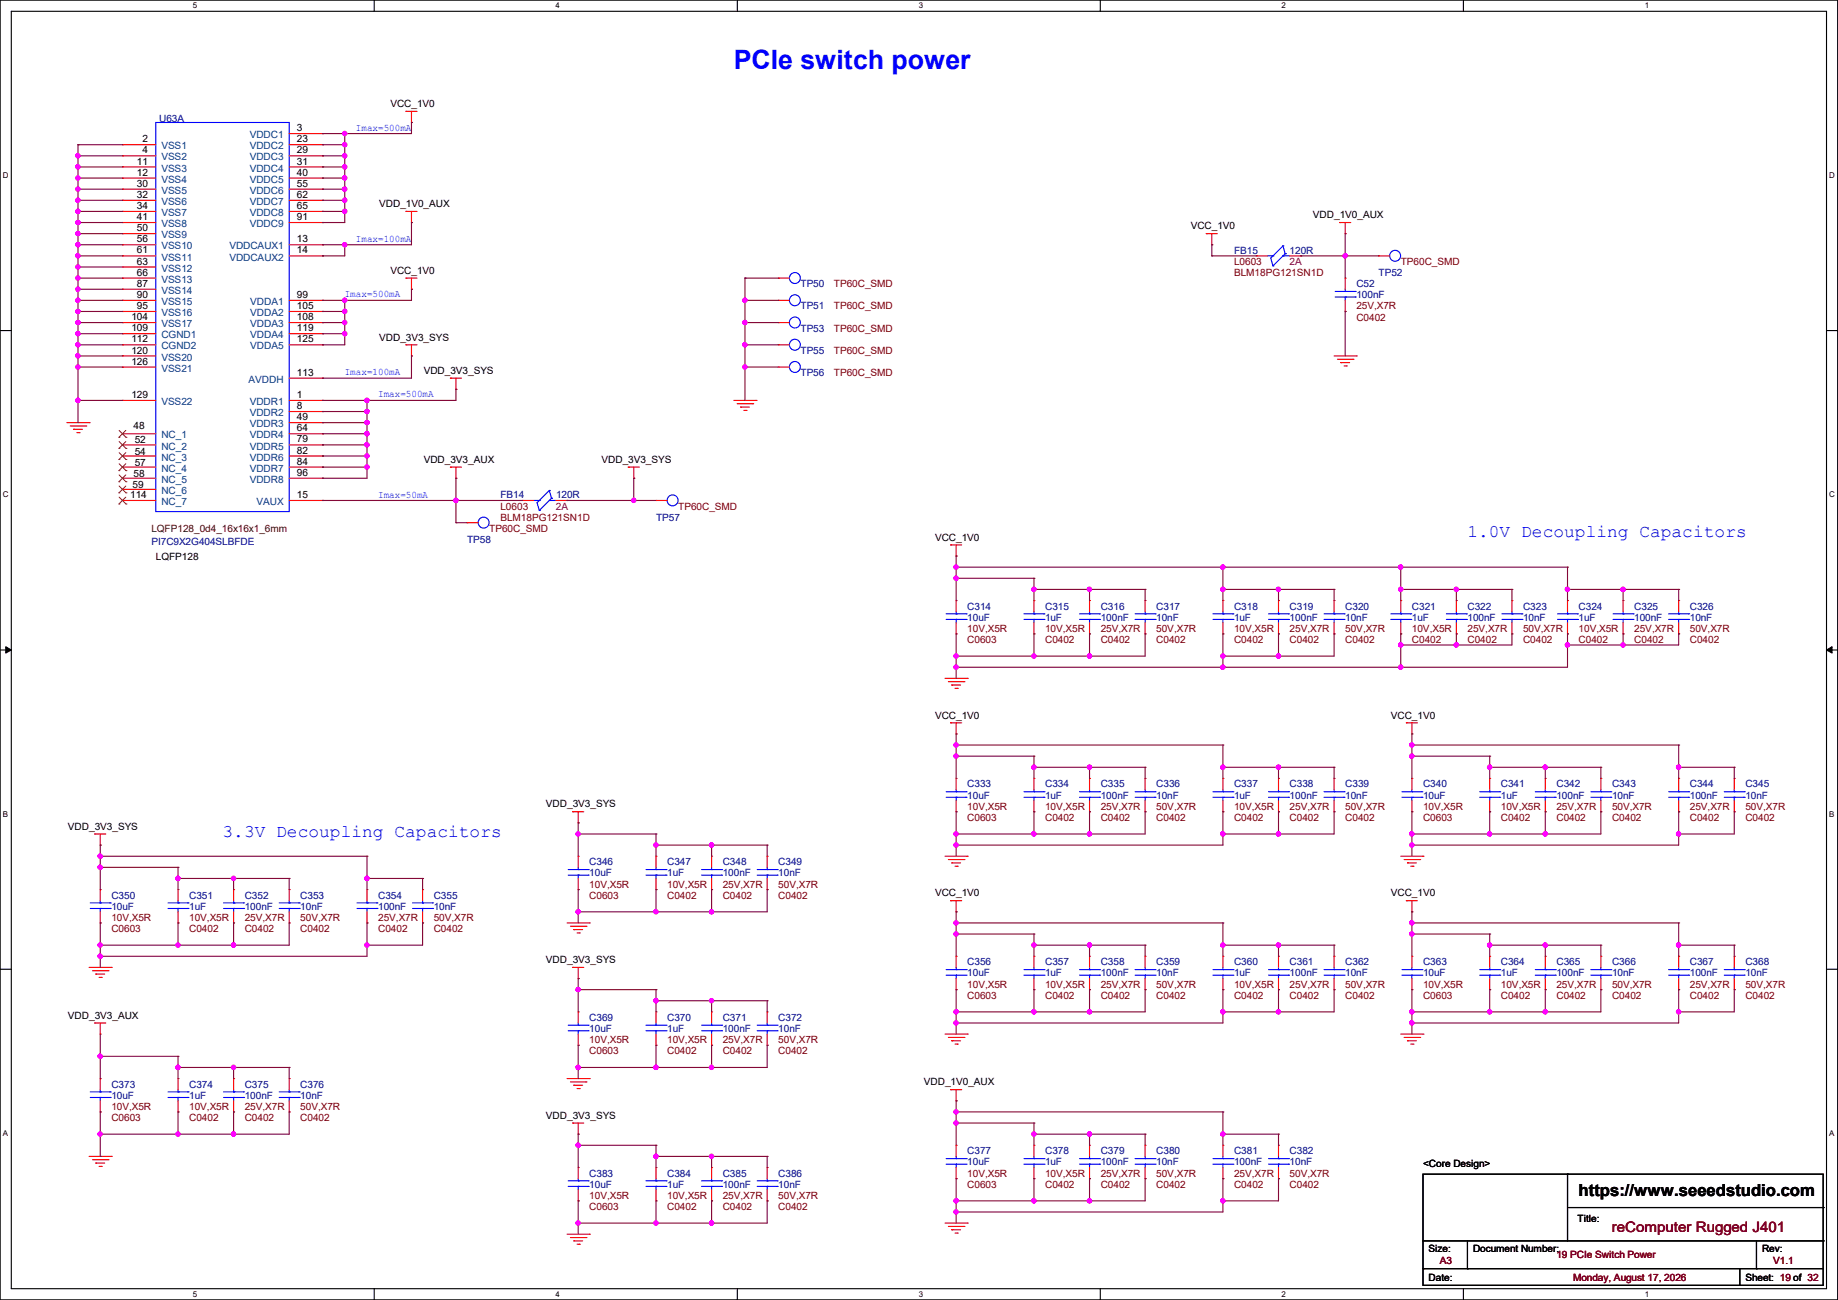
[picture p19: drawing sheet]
<svg xmlns="http://www.w3.org/2000/svg" width="420mm" height="297mm" viewBox="0 0 420 297" stroke-linecap="round" stroke-linejoin="round" font-family="sans-serif">
<defs><g id="words">
<text font-size="6.1" fill="#00f" x="167.7" y="15.9">PCIe switch power</text>
<g font-size="4.1" fill="#00f">
<text x="335.3" y="122.7">1.0V Decoupling Capacitors</text>
<text x="50.8" y="191.3">3.3V Decoupling Capacitors</text>
</g>
<text font-size="3.8" x="360.7" y="273.3">https://www.seeedstudio.com</text>
<text font-size="3.3" fill="#800000" x="368.3" y="281.4">reComputer Rugged J401</text>
<g font-size="2.3" fill="#000080">
<text x="36.4" y="27.8">U63A</text>
<text x="282" y="58">FB15</text>
<text x="294.7" y="58">120R</text>
<text x="182.9" y="65.6">TP50</text>
<text x="309.9" y="65.6">C52</text>
<text x="315" y="63.1">TP52</text>
<text x="182.9" y="70.7">TP51</text>
<text x="309.9" y="68.2">100nF</text>
<text x="182.9" y="75.8">TP53</text>
<text x="182.9" y="80.9">TP55</text>
<text x="182.9" y="85.9">TP56</text>
<text x="114.3" y="113.9">FB14</text>
<text x="127" y="113.9">120R</text>
<text x="149.9" y="119">TP57</text>
<text x="34.6" y="124.5">PI7C9X2G404SLBFDE</text>
<text x="106.7" y="124">TP58</text>
<text x="221" y="139.3">C314</text>
<text x="221" y="141.8">10uF</text>
<text x="238.8" y="139.3">C315</text>
<text x="238.8" y="141.8">1uF</text>
<text x="251.5" y="139.3">C316</text>
<text x="251.5" y="141.8">100nF</text>
<text x="264.2" y="139.3">C317</text>
<text x="264.2" y="141.8">10nF</text>
<text x="282" y="139.3">C318</text>
<text x="282" y="141.8">1uF</text>
<text x="294.7" y="139.3">C319</text>
<text x="294.7" y="141.8">100nF</text>
<text x="307.4" y="139.3">C320</text>
<text x="307.4" y="141.8">10nF</text>
<text x="322.6" y="139.3">C321</text>
<text x="322.6" y="141.8">1uF</text>
<text x="335.3" y="139.3">C322</text>
<text x="335.3" y="141.8">100nF</text>
<text x="348" y="139.3">C323</text>
<text x="348" y="141.8">10nF</text>
<text x="360.7" y="139.3">C324</text>
<text x="360.7" y="141.8">1uF</text>
<text x="373.4" y="139.3">C325</text>
<text x="373.4" y="141.8">100nF</text>
<text x="386.1" y="139.3">C326</text>
<text x="386.1" y="141.8">10nF</text>
<text x="221" y="179.9">C333</text>
<text x="238.8" y="179.9">C334</text>
<text x="251.5" y="179.9">C335</text>
<text x="264.2" y="179.9">C336</text>
<text x="282" y="179.9">C337</text>
<text x="294.7" y="179.9">C338</text>
<text x="307.4" y="179.9">C339</text>
<text x="325.2" y="179.9">C340</text>
<text x="342.9" y="179.9">C341</text>
<text x="355.6" y="179.9">C342</text>
<text x="368.3" y="179.9">C343</text>
<text x="386.1" y="179.9">C344</text>
<text x="398.8" y="179.9">C345</text>
<text x="221" y="182.5">10uF</text>
<text x="238.8" y="182.5">1uF</text>
<text x="251.5" y="182.5">100nF</text>
<text x="264.2" y="182.5">10nF</text>
<text x="282" y="182.5">1uF</text>
<text x="294.7" y="182.5">100nF</text>
<text x="307.4" y="182.5">10nF</text>
<text x="325.2" y="182.5">10uF</text>
<text x="342.9" y="182.5">1uF</text>
<text x="355.6" y="182.5">100nF</text>
<text x="368.3" y="182.5">10nF</text>
<text x="386.1" y="182.5">100nF</text>
<text x="398.8" y="182.5">10nF</text>
<text x="134.7" y="197.7">C346</text>
<text x="152.4" y="197.7">C347</text>
<text x="165.1" y="197.7">C348</text>
<text x="177.8" y="197.7">C349</text>
<text x="134.7" y="200.2">10uF</text>
<text x="152.4" y="200.2">1uF</text>
<text x="165.1" y="200.2">100nF</text>
<text x="177.8" y="200.2">10nF</text>
<text x="25.4" y="205.3">C350</text>
<text x="25.4" y="207.9">10uF</text>
<text x="43.2" y="205.3">C351</text>
<text x="43.2" y="207.9">1uF</text>
<text x="55.9" y="205.3">C352</text>
<text x="55.9" y="207.9">100nF</text>
<text x="68.6" y="205.3">C353</text>
<text x="68.6" y="207.9">10nF</text>
<text x="86.4" y="205.3">C354</text>
<text x="86.4" y="207.9">100nF</text>
<text x="99.1" y="205.3">C355</text>
<text x="99.1" y="207.9">10nF</text>
<text x="221" y="220.6">C356</text>
<text x="238.8" y="220.6">C357</text>
<text x="251.5" y="220.6">C358</text>
<text x="264.2" y="220.6">C359</text>
<text x="282" y="220.6">C360</text>
<text x="294.7" y="220.6">C361</text>
<text x="307.4" y="220.6">C362</text>
<text x="325.2" y="220.6">C363</text>
<text x="342.9" y="220.6">C364</text>
<text x="355.6" y="220.6">C365</text>
<text x="368.3" y="220.6">C366</text>
<text x="386.1" y="220.6">C367</text>
<text x="398.8" y="220.6">C368</text>
<text x="221" y="223.1">10uF</text>
<text x="238.8" y="223.1">1uF</text>
<text x="251.5" y="223.1">100nF</text>
<text x="264.2" y="223.1">10nF</text>
<text x="282" y="223.1">1uF</text>
<text x="294.7" y="223.1">100nF</text>
<text x="307.4" y="223.1">10nF</text>
<text x="325.2" y="223.1">10uF</text>
<text x="342.9" y="223.1">1uF</text>
<text x="355.6" y="223.1">100nF</text>
<text x="368.3" y="223.1">10nF</text>
<text x="386.1" y="223.1">100nF</text>
<text x="398.8" y="223.1">10nF</text>
<text x="134.7" y="233.3">C369</text>
<text x="152.4" y="233.3">C370</text>
<text x="165.1" y="233.3">C371</text>
<text x="177.8" y="233.3">C372</text>
<text x="134.7" y="235.8">10uF</text>
<text x="152.4" y="235.8">1uF</text>
<text x="165.1" y="235.8">100nF</text>
<text x="177.8" y="235.8">10nF</text>
<text x="25.4" y="248.5">C373</text>
<text x="25.4" y="251">10uF</text>
<text x="43.2" y="248.5">C374</text>
<text x="43.2" y="251">1uF</text>
<text x="55.9" y="248.5">C375</text>
<text x="55.9" y="251">100nF</text>
<text x="68.6" y="248.5">C376</text>
<text x="68.6" y="251">10nF</text>
<text x="221" y="263.7">C377</text>
<text x="238.8" y="263.7">C378</text>
<text x="251.5" y="263.7">C379</text>
<text x="264.2" y="263.7">C380</text>
<text x="282" y="263.7">C381</text>
<text x="294.7" y="263.7">C382</text>
<text x="134.7" y="268.8">C383</text>
<text x="152.4" y="268.8">C384</text>
<text x="165.1" y="268.8">C385</text>
<text x="177.8" y="268.8">C386</text>
<text x="221" y="266.3">10uF</text>
<text x="238.8" y="266.3">1uF</text>
<text x="251.5" y="266.3">100nF</text>
<text x="264.2" y="266.3">10nF</text>
<text x="282" y="266.3">100nF</text>
<text x="294.7" y="266.3">10nF</text>
<text x="134.7" y="271.4">10uF</text>
<text x="152.4" y="271.4">1uF</text>
<text x="165.1" y="271.4">100nF</text>
<text x="177.8" y="271.4">10nF</text>
</g>
<g font-size="2.3">
<text x="67.9" y="30">3</text>
<text x="89.2" y="24.5">VCC_1V0</text>
<text x="32.6" y="32.5">2</text>
<text x="32.6" y="35.1">4</text>
<text x="67.9" y="32.5">23</text>
<text x="67.9" y="35.1">29</text>
<text x="31.3" y="37.6">11</text>
<text x="31.3" y="40.1">12</text>
<text x="67.9" y="37.6">31</text>
<text x="67.9" y="40.1">40</text>
<text x="31.3" y="42.7">30</text>
<text x="31.3" y="45.2">32</text>
<text x="31.3" y="47.8">34</text>
<text x="67.9" y="42.7">55</text>
<text x="67.9" y="45.2">62</text>
<text x="67.9" y="47.8">65</text>
<text x="86.7" y="47.3">VDD_1V0_AUX</text>
<text x="31.3" y="50.3">41</text>
<text x="31.3" y="52.8">50</text>
<text x="67.9" y="50.3">91</text>
<text x="272.1" y="52.4">VCC_1V0</text>
<text x="300" y="49.9">VDD_1V0_AUX</text>
<text x="31.3" y="55.4">56</text>
<text x="31.3" y="57.9">61</text>
<text x="67.9" y="55.4">13</text>
<text x="67.9" y="57.9">14</text>
<text x="31.3" y="60.5">63</text>
<text x="31.3" y="63">66</text>
<text x="31.3" y="65.5">87</text>
<text x="89.2" y="62.6">VCC_1V0</text>
<text x="31.3" y="68.1">90</text>
<text x="31.3" y="70.6">95</text>
<text x="67.9" y="70.6">105</text>
<text x="67.9" y="68.1">99</text>
<text x="30" y="73.2">104</text>
<text x="30" y="75.7">109</text>
<text x="67.9" y="73.2">108</text>
<text x="67.9" y="75.7">119</text>
<text x="86.7" y="77.8">VDD_3V3_SYS</text>
<text x="30" y="78.2">112</text>
<text x="30" y="80.8">120</text>
<text x="30" y="83.3">126</text>
<text x="67.9" y="78.2">125</text>
<text x="67.9" y="85.9">113</text>
<text x="96.8" y="85.4">VDD_3V3_SYS</text>
<text x="30" y="91">129</text>
<text x="67.9" y="90.9">1</text>
<text x="67.9" y="93.5">8</text>
<text x="30.5" y="98.1">48</text>
<text x="30.8" y="101.2">52</text>
<text x="67.9" y="96">49</text>
<text x="67.9" y="98.6">64</text>
<text x="67.9" y="101.1">79</text>
<text x="30.8" y="104">54</text>
<text x="30.8" y="106.5">57</text>
<text x="67.9" y="103.6">82</text>
<text x="67.9" y="106.2">84</text>
<text x="96.8" y="105.7">VDD_3V3_AUX</text>
<text x="137.5" y="105.7">VDD_3V3_SYS</text>
<text x="29.8" y="113.9">114</text>
<text x="30.3" y="111.6">59</text>
<text x="30.5" y="109">58</text>
<text x="67.9" y="108.7">96</text>
<text x="67.9" y="113.8">15</text>
<text x="213.7" y="123.5">VCC_1V0</text>
<text x="35.6" y="127.8">LQFP128</text>
<text x="213.7" y="164.2">VCC_1V0</text>
<text x="317.8" y="164.2">VCC_1V0</text>
<text x="124.8" y="184.5">VDD_3V3_SYS</text>
<text x="15.5" y="189.6">VDD_3V3_SYS</text>
<text x="213.7" y="204.8">VCC_1V0</text>
<text x="317.8" y="204.8">VCC_1V0</text>
<text x="124.8" y="220">VDD_3V3_SYS</text>
<text x="15.5" y="232.7">VDD_3V3_AUX</text>
<text x="211.1" y="248">VDD_1V0_AUX</text>
<text x="124.8" y="255.6">VDD_3V3_SYS</text>
<text x="325.2" y="266.5">&lt;Core Design&gt;</text>
<text x="360.5" y="279.2">Title:</text>
<text x="326.4" y="286.1">Size:</text>
<text x="336.6" y="286.1">Document Number:</text>
<text x="402.6" y="286.1">Rev:</text>
<text x="326.4" y="292.7">Date:</text>
<text x="398.8" y="292.7">Sheet: 19 of 32</text>
</g>
<g font-size="2.3" fill="#00f">
<text x="81.3" y="29.8">Imax=500mA</text>
<text x="81.3" y="55.2">Imax=100mA</text>
<text x="78.8" y="67.9">Imax=500mA</text>
<text x="78.8" y="85.7">Imax=100mA</text>
<text x="86.4" y="90.8">Imax=500mA</text>
<text x="86.4" y="113.7">Imax=50mA</text>
</g>
<g font-size="2.3" fill="#004080">
<text x="36.9" y="34.1">VSS1</text>
<text x="57.1" y="31.6">VDDC1</text>
<text x="57.1" y="34.1">VDDC2</text>
<text x="36.9" y="36.7">VSS2</text>
<text x="36.9" y="39.2">VSS3</text>
<text x="36.9" y="41.7">VSS4</text>
<text x="57.1" y="36.7">VDDC3</text>
<text x="57.1" y="39.2">VDDC4</text>
<text x="57.1" y="41.7">VDDC5</text>
<text x="36.9" y="44.3">VSS5</text>
<text x="36.9" y="46.8">VSS6</text>
<text x="57.1" y="44.3">VDDC6</text>
<text x="57.1" y="46.8">VDDC7</text>
<text x="36.9" y="49.4">VSS7</text>
<text x="36.9" y="51.9">VSS8</text>
<text x="57.1" y="49.4">VDDC8</text>
<text x="57.1" y="51.9">VDDC9</text>
<text x="36.9" y="54.4">VSS9</text>
<text x="36.9" y="57">VSS10</text>
<text x="36.9" y="59.5">VSS11</text>
<text x="52.4" y="57">VDDCAUX1</text>
<text x="52.4" y="59.5">VDDCAUX2</text>
<text x="36.9" y="62.1">VSS12</text>
<text x="36.9" y="64.6">VSS13</text>
<text x="36.9" y="67.1">VSS14</text>
<text x="36.9" y="69.7">VSS15</text>
<text x="57.2" y="69.7">VDDA1</text>
<text x="36.9" y="72.2">VSS16</text>
<text x="36.9" y="74.8">VSS17</text>
<text x="36.9" y="77.3">CGND1</text>
<text x="57.2" y="72.2">VDDA2</text>
<text x="57.2" y="74.8">VDDA3</text>
<text x="57.2" y="77.3">VDDA4</text>
<text x="36.9" y="79.8">CGND2</text>
<text x="36.9" y="82.4">VSS20</text>
<text x="57.2" y="79.8">VDDA5</text>
<text x="36.9" y="84.9">VSS21</text>
<text x="56.8" y="87.5">AVDDH</text>
<text x="36.9" y="92.5">VSS22</text>
<text x="57.1" y="92.5">VDDR1</text>
<text x="57.1" y="95.1">VDDR2</text>
<text x="36.9" y="100.2">NC_1</text>
<text x="57.1" y="97.6">VDDR3</text>
<text x="57.1" y="100.2">VDDR4</text>
<text x="36.9" y="102.7">NC_2</text>
<text x="36.9" y="105.2">NC_3</text>
<text x="36.9" y="107.8">NC_4</text>
<text x="57.1" y="102.7">VDDR5</text>
<text x="57.1" y="105.2">VDDR6</text>
<text x="57.1" y="107.8">VDDR7</text>
<text x="36.9" y="110.3">NC_5</text>
<text x="36.9" y="112.9">NC_6</text>
<text x="57.1" y="110.3">VDDR8</text>
<text x="36.9" y="115.4">NC_7</text>
<text x="58.6" y="115.4">VAUX</text>
</g>
<g font-size="2.3" fill="#800000">
<text x="190.5" y="65.6">TP60C_SMD</text>
<text x="282" y="60.5">L0603</text>
<text x="282" y="63.1">BLM18PG121SN1D</text>
<text x="320.1" y="60.5">TP60C_SMD</text>
<text x="190.5" y="70.7">TP60C_SMD</text>
<text x="309.9" y="70.7">25V,X7R</text>
<text x="190.5" y="75.8">TP60C_SMD</text>
<text x="309.9" y="73.2">C0402</text>
<text x="190.5" y="80.9">TP60C_SMD</text>
<text x="190.5" y="85.9">TP60C_SMD</text>
<text x="114.3" y="116.4">L0603</text>
<text x="114.3" y="119">BLM18PG121SN1D</text>
<text x="155" y="116.4">TP60C_SMD</text>
<text x="111.8" y="121.5">TP60C_SMD</text>
<text x="221" y="146.9">C0603</text>
<text x="221" y="144.4">10V,X5R</text>
<text x="238.8" y="146.9">C0402</text>
<text x="238.8" y="144.4">10V,X5R</text>
<text x="251.5" y="146.9">C0402</text>
<text x="251.5" y="144.4">25V,X7R</text>
<text x="264.2" y="146.9">C0402</text>
<text x="264.2" y="144.4">50V,X7R</text>
<text x="282" y="146.9">C0402</text>
<text x="282" y="144.4">10V,X5R</text>
<text x="294.7" y="146.9">C0402</text>
<text x="294.7" y="144.4">25V,X7R</text>
<text x="307.4" y="146.9">C0402</text>
<text x="307.4" y="144.4">50V,X7R</text>
<text x="322.6" y="146.9">C0402</text>
<text x="322.6" y="144.4">10V,X5R</text>
<text x="335.3" y="146.9">C0402</text>
<text x="335.3" y="144.4">25V,X7R</text>
<text x="348" y="146.9">C0402</text>
<text x="348" y="144.4">50V,X7R</text>
<text x="360.7" y="146.9">C0402</text>
<text x="360.7" y="144.4">10V,X5R</text>
<text x="373.4" y="146.9">C0402</text>
<text x="373.4" y="144.4">25V,X7R</text>
<text x="386.1" y="146.9">C0402</text>
<text x="386.1" y="144.4">50V,X7R</text>
<text x="221" y="185">10V,X5R</text>
<text x="238.8" y="185">10V,X5R</text>
<text x="251.5" y="185">25V,X7R</text>
<text x="264.2" y="185">50V,X7R</text>
<text x="282" y="185">10V,X5R</text>
<text x="294.7" y="185">25V,X7R</text>
<text x="307.4" y="185">50V,X7R</text>
<text x="325.2" y="185">10V,X5R</text>
<text x="342.9" y="185">10V,X5R</text>
<text x="355.6" y="185">25V,X7R</text>
<text x="368.3" y="185">50V,X7R</text>
<text x="386.1" y="185">25V,X7R</text>
<text x="398.8" y="185">50V,X7R</text>
<text x="221" y="187.5">C0603</text>
<text x="238.8" y="187.5">C0402</text>
<text x="251.5" y="187.5">C0402</text>
<text x="264.2" y="187.5">C0402</text>
<text x="282" y="187.5">C0402</text>
<text x="294.7" y="187.5">C0402</text>
<text x="307.4" y="187.5">C0402</text>
<text x="325.2" y="187.5">C0603</text>
<text x="342.9" y="187.5">C0402</text>
<text x="355.6" y="187.5">C0402</text>
<text x="368.3" y="187.5">C0402</text>
<text x="386.1" y="187.5">C0402</text>
<text x="398.8" y="187.5">C0402</text>
<text x="134.7" y="202.8">10V,X5R</text>
<text x="152.4" y="202.8">10V,X5R</text>
<text x="165.1" y="202.8">25V,X7R</text>
<text x="177.8" y="202.8">50V,X7R</text>
<text x="134.7" y="205.3">C0603</text>
<text x="152.4" y="205.3">C0402</text>
<text x="165.1" y="205.3">C0402</text>
<text x="177.8" y="205.3">C0402</text>
<text x="25.4" y="212.9">C0603</text>
<text x="25.4" y="210.4">10V,X5R</text>
<text x="43.2" y="212.9">C0402</text>
<text x="43.2" y="210.4">10V,X5R</text>
<text x="55.9" y="212.9">C0402</text>
<text x="55.9" y="210.4">25V,X7R</text>
<text x="68.6" y="212.9">C0402</text>
<text x="68.6" y="210.4">50V,X7R</text>
<text x="86.4" y="212.9">C0402</text>
<text x="86.4" y="210.4">25V,X7R</text>
<text x="99.1" y="212.9">C0402</text>
<text x="99.1" y="210.4">50V,X7R</text>
<text x="221" y="225.6">10V,X5R</text>
<text x="238.8" y="225.6">10V,X5R</text>
<text x="251.5" y="225.6">25V,X7R</text>
<text x="264.2" y="225.6">50V,X7R</text>
<text x="282" y="225.6">10V,X5R</text>
<text x="294.7" y="225.6">25V,X7R</text>
<text x="307.4" y="225.6">50V,X7R</text>
<text x="325.2" y="225.6">10V,X5R</text>
<text x="342.9" y="225.6">10V,X5R</text>
<text x="355.6" y="225.6">25V,X7R</text>
<text x="368.3" y="225.6">50V,X7R</text>
<text x="386.1" y="225.6">25V,X7R</text>
<text x="398.8" y="225.6">50V,X7R</text>
<text x="221" y="228.2">C0603</text>
<text x="238.8" y="228.2">C0402</text>
<text x="251.5" y="228.2">C0402</text>
<text x="264.2" y="228.2">C0402</text>
<text x="282" y="228.2">C0402</text>
<text x="294.7" y="228.2">C0402</text>
<text x="307.4" y="228.2">C0402</text>
<text x="325.2" y="228.2">C0603</text>
<text x="342.9" y="228.2">C0402</text>
<text x="355.6" y="228.2">C0402</text>
<text x="368.3" y="228.2">C0402</text>
<text x="386.1" y="228.2">C0402</text>
<text x="398.8" y="228.2">C0402</text>
<text x="134.7" y="238.3">10V,X5R</text>
<text x="152.4" y="238.3">10V,X5R</text>
<text x="165.1" y="238.3">25V,X7R</text>
<text x="177.8" y="238.3">50V,X7R</text>
<text x="134.7" y="240.9">C0603</text>
<text x="152.4" y="240.9">C0402</text>
<text x="165.1" y="240.9">C0402</text>
<text x="177.8" y="240.9">C0402</text>
<text x="25.4" y="256.1">C0603</text>
<text x="25.4" y="253.6">10V,X5R</text>
<text x="43.2" y="256.1">C0402</text>
<text x="43.2" y="253.6">10V,X5R</text>
<text x="55.9" y="256.1">C0402</text>
<text x="55.9" y="253.6">25V,X7R</text>
<text x="68.6" y="256.1">C0402</text>
<text x="68.6" y="253.6">50V,X7R</text>
<text x="221" y="268.8">10V,X5R</text>
<text x="238.8" y="268.8">10V,X5R</text>
<text x="251.5" y="268.8">25V,X7R</text>
<text x="264.2" y="268.8">50V,X7R</text>
<text x="282" y="268.8">25V,X7R</text>
<text x="294.7" y="268.8">50V,X7R</text>
<text x="134.7" y="273.9">10V,X5R</text>
<text x="152.4" y="273.9">10V,X5R</text>
<text x="165.1" y="273.9">25V,X7R</text>
<text x="177.8" y="273.9">50V,X7R</text>
<text x="221" y="271.4">C0603</text>
<text x="238.8" y="271.4">C0402</text>
<text x="251.5" y="271.4">C0402</text>
<text x="264.2" y="271.4">C0402</text>
<text x="282" y="271.4">C0402</text>
<text x="294.7" y="271.4">C0402</text>
<text x="134.7" y="276.4">C0603</text>
<text x="152.4" y="276.4">C0402</text>
<text x="165.1" y="276.4">C0402</text>
<text x="177.8" y="276.4">C0402</text>
<text x="355.6" y="287.4">19 PCIe Switch Power</text>
<text x="329" y="288.9">A3</text>
<text x="359.5" y="292.7">Monday, August 17, 2026</text>
<text x="405.2" y="288.9">V1.1</text>
</g>
<g font-size="2.3" fill="#800040">
<text x="294.7" y="60.5">2A</text>
<text x="127" y="116.4">2A</text>
</g>
<text font-size="2.3" fill="#400000" x="34.6" y="121.5">LQFP128_0d4_16x16x1_6mm</text>
<g font-size="1.8">
<text x="44" y="1.9">5</text>
<text x="127" y="1.9">4</text>
<text x="209.9" y="1.9">3</text>
<text x="292.9" y="1.9">2</text>
<text x="375.8" y="1.9">1</text>
<text x=".7" y="40.6">D</text>
<text x="418" y="40.6">D</text>
<text x=".7" y="113.6">C</text>
<text x="418" y="113.6">C</text>
<text x=".7" y="186.6">B</text>
<text x="418" y="186.6">B</text>
<text x=".7" y="259.5">A</text>
<text x="418" y="259.5">A</text>
<text x="44" y="296.3">5</text>
<text x="127" y="296.3">4</text>
<text x="209.9" y="296.3">3</text>
<text x="292.9" y="296.3">2</text>
<text x="375.8" y="296.3">1</text>
</g>
</g></defs>
<path d="M0 0h419.9v297h-419.9zM2.6 2.6h414.8v291.8h-414.8z" fill="none" stroke="#000" stroke-width=".25"/>
<g fill="#fff">
<path d="M44 .3h1v2h-1z"/>
<path d="M44 294.7h1v2h-1z"/>
</g>
<path d="M85.5 0v2.6M85.5 294.4v2.6" fill="none" stroke="#000" stroke-width=".25"/>
<g fill="#fff">
<path d="M127 .3h.9v2h-.9z"/>
<path d="M127 294.7h.9v2h-.9z"/>
</g>
<path d="M168.5 0v2.6M168.5 294.4v2.6" fill="none" stroke="#000" stroke-width=".25"/>
<g fill="#fff">
<path d="M209.9 .3h1v2h-1z"/>
<path d="M209.9 294.7h1v2h-1z"/>
</g>
<path d="M251.4 0v2.6M251.4 294.4v2.6" fill="none" stroke="#000" stroke-width=".25"/>
<g fill="#fff">
<path d="M292.9 .3h.9v2h-.9z"/>
<path d="M292.9 294.7h.9v2h-.9z"/>
</g>
<path d="M334.4 0v2.6M334.4 294.4v2.6" fill="none" stroke="#000" stroke-width=".25"/>
<g fill="#fff">
<path d="M375.8 .3h1v2h-1z"/>
<path d="M375.8 294.7h1v2h-1z"/>
<path d="M.7 39h1.2v2h-1.2z"/>
<path d="M418 39h1.3v2h-1.3z"/>
<path d="M.7 112h1.2v2h-1.2z"/>
<path d="M418 112h1.3v2h-1.3z"/>
</g>
<path d="M0 75.5h2.6M417.4 75.5h2.5" fill="none" stroke="#000" stroke-width=".25"/>
<g fill="#fff">
<path d="M.7 185h1.2v1.9h-1.2z"/>
<path d="M418 185h1.2v1.9h-1.2z"/>
</g>
<path d="M0 148.5h2.6M417.4 148.5h2.5" fill="none" stroke="#000" stroke-width=".25"/>
<path d="M1.3 147.7l1.3 .8-1.3 .7zM417.4 148.5l1.2-.8v1.5z" fill="#000" stroke="#000" stroke-width=".23"/>
<g fill="#fff">
<path d="M.7 257.9h1.2v2h-1.2z"/>
<path d="M418 257.9h1.2v2h-1.2z"/>
</g>
<g fill="none" stroke="#000" stroke-width=".25">
<path d="M0 221.4h2.6M417.4 221.4h2.5M325.2 268.3h91.4v25.4h-91.4zM358.2 268.3h.1M358.2 268.3v15.2M358.2 275.9h58.4M416.6 275.9h.1M325.2 289.9h.1M325.2 289.9h91.4M325.2 283.5h91.4M335.3 289.9h.1M335.3 283.5v6.4"/>
<path d="M397.6 293.7h.1M397.6 289.9v3.8M401.4 289.9h.1M401.4 283.5v6.4M416.6 283.5h.1"/>
</g>
<g fill="none" stroke="#f00" stroke-width=".25">
<path d="M28 33.1h.1M28 35.6h.1M28 38.1h.1M28 33.1h7.6M28 35.6h7.6M28 38.1h7.6M66.1 33.1h7.6M66.1 35.6h7.6M66.1 38.1h7.6M66.1 30.5h7.6M73.7 30.5h.1M73.7 33.1h.1"/>
<path d="M73.7 35.6h.1M73.7 38.1h.1M92.8 25.4h.1M92.8 25.4h2.5M94 28h.1M94 25.4v2.6M28 40.7h.1M28 43.2h.1M28 45.8h.1M28 48.3h.1M28 50.8h.1M28 53.4h.1"/>
<path d="M28 55.9h.1M28 58.5h.1M28 48.3h7.6M28 50.8h7.6M28 53.4h7.6M28 58.5h7.6M28 40.7h7.6M28 43.2h7.6M28 45.8h7.6M28 55.9h7.6M66.1 48.3h7.6M66.1 50.8h7.6"/>
<path d="M66.1 58.5h7.6M66.1 40.7h7.6M66.1 43.2h7.6M66.1 45.8h7.6M66.1 55.9h7.6M73.7 40.7h.1M73.7 43.2h.1M73.7 45.8h.1M73.7 48.3h.1M73.7 50.8h.1M73.7 55.9h.1M73.7 58.5h.1"/>
<path d="M92.8 48.3h.1M92.8 48.3h2.5M94 50.8h.1M94 48.3v2.5M275.6 53.4h.1M275.6 53.4h2.6M276.9 55.9h.1M276.9 53.4v2.5M287.1 58.5h.1M287.1 58.5h2.5M294.7 58.5h2.5M297.2 58.5h.1"/>
<path d="M306.1 50.8h.1M306.1 50.8h2.6M307.4 53.4h.1M307.4 50.8v2.6M315 58.5h.1M315 58.5h2.5M28 61h.1M28 63.5h.1M28 66.1h.1M28 68.6h.1M28 71.2h.1M28 73.7h.1"/>
<path d="M28 76.2h.1M28 78.8h.1M28 63.5h7.6M28 78.8h7.6M28 73.7h7.6M28 68.6h7.6M28 61h7.6M28 66.1h7.6M28 71.2h7.6M28 76.2h7.6M66.1 78.8h7.6M66.1 73.7h7.6"/>
<path d="M66.1 68.6h7.6M66.1 71.2h7.6M66.1 76.2h7.6M73.7 71.2h.1M73.7 68.6h.1M73.7 73.7h.1M73.7 76.2h.1M73.7 78.8h.1M92.8 63.5h.1M92.8 78.8h.1M92.8 63.5h2.5M92.8 78.8h2.5"/>
<path d="M94 66.1h.1M94 63.5v2.6M94 78.8v2.5M177.8 73.7h.1M177.8 68.6h.1M177.8 78.8h.1M177.8 63.5h.1M177.8 63.5h2.6M177.8 78.8h2.6M177.8 73.7h2.6M177.8 68.6h2.6M307.4 63.5h.1"/>
<path d="M307.4 71.2h.1M307.4 63.5v2.6M307.4 68.6v2.6M15.3 96.6h5.1M16 97.3h3.6M16.8 98.1h.1M16.8 98.1h2M17.6 98.8h.5M18.1 98.8h.1M19.6 97.3h.1M20.4 96.6h.1M28 81.3h.1"/>
<path d="M28 83.9h.1M28 91.5h.1M28 99.1h.1M28 91.5h7.6M28 81.3h7.6M28 83.9h7.6M28 99.1h7.6M66.1 86.4h7.6M66.1 96.6h7.6M66.1 91.5h7.6M66.1 94h7.6M66.1 99.1h7.6"/>
<path d="M73.7 86.4h.1M73.7 91.5h.1M73.7 94h.1M73.7 96.6h.1M73.7 99.1h.1M94 81.3h.1M102.9 86.4h.1M102.9 86.4h2.6M104.2 88.9h.1M104.2 86.4v2.5M167.7 91.5h5.1M168.4 92.2h3.6"/>
<path d="M169.2 93h.1M169.2 93h2M170 93.8h.5M170.5 93.8h.1M172 92.2h.1M172.8 91.5h.1M177.8 83.9h.1M177.8 83.9h2.6M304.8 81.3h5.1M305.6 82.1h3.6M306.4 82.8h.1M306.4 82.8h2"/>
<path d="M307.1 83.6h.5M307.6 83.6h.1M309.2 82.1h.1M309.9 81.3h.1M28 101.6h.1M28 104.2h.1M28 106.7h.1M28 109.3h.1M28 111.8h.1M28 114.3h.1M28 106.7h7.6M28 101.6h7.6"/>
<path d="M28 104.2h7.6M28 109.3h7.6M28 114.3h7.6M28 111.8h7.6M66.1 106.7h7.6M66.1 101.6h7.6M66.1 104.2h7.6M66.1 109.3h7.6M66.1 114.3h7.6M73.7 101.6h.1M73.7 104.2h.1M73.7 106.7h.1"/>
<path d="M73.7 109.3h.1M73.7 114.3h.1M102.9 106.7h.1M102.9 106.7h2.6M104.2 109.3h.1M104.2 106.7v2.6M106.7 119.4h.1M106.7 119.4h2.6M119.4 114.3h.1M119.4 114.3h2.6M127 114.3h2.6M129.6 114.3h.1"/>
<path d="M143.6 106.7h.1M143.6 106.7h2.5M144.8 109.3h.1M144.8 106.7v2.6M149.9 114.3h.1M149.9 114.3h2.5M217.2 124.5h.1M217.2 124.5h2.6M218.5 127h.1M218.5 137.2h.1M218.5 124.5v2.5M218.5 137.2v2.5"/>
<path d="M236.3 137.2h.1M236.3 137.2v2.5M249 137.2h.1M249 137.2v2.5M261.7 137.2h.1M261.7 137.2v2.5M279.4 137.2h.1M279.4 137.2v2.5M292.1 137.2h.1M292.1 137.2v2.5M304.8 137.2h.1M304.8 137.2v2.5"/>
<path d="M320.1 137.2h.1M320.1 137.2v2.5M332.8 137.2h.1M332.8 137.2v2.5M345.5 137.2h.1M345.5 137.2v2.5M358.2 137.2h.1M358.2 137.2v2.5M370.9 137.2h.1M370.9 137.2v2.5M383.6 137.2h.1M383.6 137.2v2.5"/>
<path d="M215.9 155h5.1M216.7 155.7h3.6M217.5 156.5h.1M217.5 156.5h2M218.2 157.3h.5M218.5 144.8h.1M218.5 142.3v2.5M218.7 157.3h.1M220.3 155.7h.1M221 155h.1M236.3 144.8h.1M236.3 142.3v2.5"/>
<path d="M249 144.8h.1M249 142.3v2.5M261.7 144.8h.1M261.7 142.3v2.5M279.4 144.8h.1M279.4 142.3v2.5M292.1 144.8h.1M292.1 142.3v2.5M304.8 144.8h.1M304.8 142.3v2.5M320.1 144.8h.1M320.1 142.3v2.5"/>
<path d="M332.8 144.8h.1M332.8 142.3v2.5M345.5 144.8h.1M345.5 142.3v2.5M358.2 144.8h.1M358.2 142.3v2.5M370.9 144.8h.1M370.9 142.3v2.5M383.6 144.8h.1M383.6 142.3v2.5M217.2 165.1h.1M217.2 165.1h2.6"/>
<path d="M218.5 167.7h.1M218.5 177.8h.1M218.5 165.1v2.6M218.5 177.8v2.6M236.3 177.8h.1M236.3 177.8v2.6M249 177.8h.1M249 177.8v2.6M261.7 177.8h.1M261.7 177.8v2.6M279.4 177.8h.1M279.4 177.8v2.6"/>
<path d="M292.1 177.8h.1M292.1 177.8v2.6M304.8 177.8h.1M304.8 177.8v2.6M321.4 165.1h.1M321.4 165.1h2.5M322.6 167.7h.1M322.6 177.8h.1M322.6 165.1v2.6M322.6 177.8v2.6M340.4 177.8h.1M340.4 177.8v2.6"/>
<path d="M353.1 177.8h.1M353.1 177.8v2.6M365.8 177.8h.1M365.8 177.8v2.6M383.6 177.8h.1M383.6 177.8v2.6M396.3 177.8h.1M396.3 177.8v2.6M21.6 190.5h.1M21.6 190.5h2.6M22.9 193.1h.1M22.9 190.5v2.6"/>
<path d="M130.9 185.5h.1M130.9 185.5h2.5M132.1 188h.1M132.1 195.6h.1M132.1 185.5v2.5M132.1 195.6v2.6M149.9 195.6h.1M149.9 195.6v2.6M162.6 195.6h.1M162.6 195.6v2.6M175.3 195.6h.1M175.3 195.6v2.6"/>
<path d="M215.9 195.6h5.1M216.7 196.4h3.6M217.5 197.1h.1M217.5 197.1h2M218.2 197.9h.5M218.5 185.5h.1M218.5 182.9v2.6M218.7 197.9h.1M220.3 196.4h.1M221 195.6h.1M236.3 185.5h.1M236.3 182.9v2.6"/>
<path d="M249 185.5h.1M249 182.9v2.6M261.7 185.5h.1M261.7 182.9v2.6M279.4 185.5h.1M279.4 182.9v2.6M292.1 185.5h.1M292.1 182.9v2.6M304.8 185.5h.1M304.8 182.9v2.6M320.1 195.6h5.1M320.8 196.4h3.6"/>
<path d="M321.6 197.1h.1M321.6 197.1h2M322.4 197.9h.5M322.6 185.5h.1M322.6 182.9v2.6M322.9 197.9h.1M324.4 196.4h.1M325.2 195.6h.1M340.4 185.5h.1M340.4 182.9v2.6M353.1 185.5h.1M353.1 182.9v2.6"/>
<path d="M365.8 185.5h.1M365.8 182.9v2.6M383.6 185.5h.1M383.6 182.9v2.6M396.3 185.5h.1M396.3 182.9v2.6M22.9 203.2h.1M22.9 210.9h.1M22.9 203.2v2.6M22.9 208.3v2.6M40.7 203.2h.1M40.7 210.9h.1"/>
<path d="M40.7 203.2v2.6M40.7 208.3v2.6M53.4 203.2h.1M53.4 210.9h.1M53.4 203.2v2.6M53.4 208.3v2.6M66.1 203.2h.1M66.1 210.9h.1M66.1 203.2v2.6M66.1 208.3v2.6M83.9 203.2h.1M83.9 210.9h.1"/>
<path d="M83.9 203.2v2.6M83.9 208.3v2.6M96.6 203.2h.1M96.6 210.9h.1M96.6 203.2v2.6M96.6 208.3v2.6M129.6 210.9h5.1M130.3 211.6h3.6M131.1 212.4h.1M131.1 212.4h2M131.9 213.1h.5M132.1 203.2h.1"/>
<path d="M132.1 200.7v2.5M132.4 213.1h.1M133.9 211.6h.1M134.7 210.9h.1M149.9 203.2h.1M149.9 200.7v2.5M162.6 203.2h.1M162.6 200.7v2.5M175.3 203.2h.1M175.3 200.7v2.5M217.2 205.8h.1M217.2 205.8h2.6"/>
<path d="M218.5 208.3h.1M218.5 218.5h.1M218.5 205.8v2.5M218.5 218.5v2.5M236.3 218.5h.1M236.3 218.5v2.5M249 218.5h.1M249 218.5v2.5M261.7 218.5h.1M261.7 218.5v2.5M279.4 218.5h.1M279.4 218.5v2.5"/>
<path d="M292.1 218.5h.1M292.1 218.5v2.5M304.8 218.5h.1M304.8 218.5v2.5M321.4 205.8h.1M321.4 205.8h2.5M322.6 208.3h.1M322.6 218.5h.1M322.6 205.8v2.5M322.6 218.5v2.5M340.4 218.5h.1M340.4 218.5v2.5"/>
<path d="M353.1 218.5h.1M353.1 218.5v2.5M365.8 218.5h.1M365.8 218.5v2.5M383.6 218.5h.1M383.6 218.5v2.5M396.3 218.5h.1M396.3 218.5v2.5M20.4 221h5M21.1 221.8h3.6M21.6 233.7h.1M21.6 233.7h2.6"/>
<path d="M21.9 222.5h.1M21.9 222.5h2M22.6 223.3h.6M22.9 236.3h.1M22.9 233.7v2.6M23.2 223.3h.1M24.7 221.8h.1M25.4 221h.1M130.9 221h.1M130.9 221h2.5M132.1 223.6h.1M132.1 231.2h.1"/>
<path d="M132.1 238.8h.1M132.1 221v2.6M132.1 231.2v2.5M132.1 236.3v2.5M149.9 231.2h.1M149.9 238.8h.1M149.9 231.2v2.5M149.9 236.3v2.5M162.6 231.2h.1M162.6 238.8h.1M162.6 231.2v2.5M162.6 236.3v2.5"/>
<path d="M175.3 231.2h.1M175.3 238.8h.1M175.3 231.2v2.5M175.3 236.3v2.5M215.9 236.3h5.1M216.7 237h3.6M217.5 237.8h.1M217.5 237.8h2M218.2 238.5h.5M218.5 226.1h.1M218.5 223.6v2.5M218.7 238.5h.1"/>
<path d="M220.3 237h.1M221 236.3h.1M236.3 226.1h.1M236.3 223.6v2.5M249 226.1h.1M249 223.6v2.5M261.7 226.1h.1M261.7 223.6v2.5M279.4 226.1h.1M279.4 223.6v2.5M292.1 226.1h.1M292.1 223.6v2.5"/>
<path d="M304.8 226.1h.1M304.8 223.6v2.5M320.1 236.3h5.1M320.8 237h3.6M321.6 237.8h.1M321.6 237.8h2M322.4 238.5h.5M322.6 226.1h.1M322.6 223.6v2.5M322.9 238.5h.1M324.4 237h.1M325.2 236.3h.1"/>
<path d="M340.4 226.1h.1M340.4 223.6v2.5M353.1 226.1h.1M353.1 223.6v2.5M365.8 226.1h.1M365.8 223.6v2.5M383.6 226.1h.1M383.6 223.6v2.5M396.3 226.1h.1M396.3 223.6v2.5M22.9 246.4h.1M22.9 254h.1"/>
<path d="M22.9 246.4v2.6M22.9 251.5v2.5M40.7 246.4h.1M40.7 254h.1M40.7 246.4v2.6M40.7 251.5v2.5M53.4 246.4h.1M53.4 254h.1M53.4 246.4v2.6M53.4 251.5v2.5M66.1 246.4h.1M66.1 254h.1"/>
<path d="M66.1 246.4v2.6M66.1 251.5v2.5M129.6 246.4h5.1M130.3 247.2h3.6M130.9 256.6h.1M130.9 256.6h2.5M131.1 247.9h.1M131.1 247.9h2M131.9 248.7h.5M132.1 259.1h.1M132.1 256.6v2.5M132.4 248.7h.1"/>
<path d="M133.9 247.2h.1M134.7 246.4h.1M217.2 249h.1M217.2 249h2.6M218.5 251.5h.1M218.5 249v2.5M20.4 264.2h5M21.1 265h3.6M21.9 265.7h.1M21.9 265.7h2M22.6 266.5h.6M23.2 266.5h.1"/>
<path d="M24.7 265h.1M25.4 264.2h.1M132.1 266.7h.1M132.1 274.4h.1M132.1 266.7v2.6M132.1 271.8v2.6M149.9 266.7h.1M149.9 274.4h.1M149.9 266.7v2.6M149.9 271.8v2.6M162.6 266.7h.1M162.6 274.4h.1"/>
<path d="M162.6 266.7v2.6M162.6 271.8v2.6M175.3 266.7h.1M175.3 274.4h.1M175.3 266.7v2.6M175.3 271.8v2.6M215.9 279.4h5.1M218.5 261.7h.1M218.5 269.3h.1M218.5 261.7v2.5M218.5 266.7v2.6M221 279.4h.1"/>
<path d="M236.3 261.7h.1M236.3 269.3h.1M236.3 261.7v2.5M236.3 266.7v2.6M249 261.7h.1M249 269.3h.1M249 261.7v2.5M249 266.7v2.6M261.7 261.7h.1M261.7 269.3h.1M261.7 261.7v2.5M261.7 266.7v2.6"/>
<path d="M279.4 261.7h.1M279.4 269.3h.1M279.4 261.7v2.5M279.4 266.7v2.6M292.1 261.7h.1M292.1 269.3h.1M292.1 261.7v2.5M292.1 266.7v2.6M129.6 282h5.1M130.3 282.7h3.6M131.1 283.5h.1M131.1 283.5h2"/>
<path d="M131.9 284.3h.5M132.4 284.3h.1M133.9 282.7h.1M134.7 282h.1M216.7 280.2h3.6M217.5 281h.1M217.5 281h2M218.2 281.7h.5M218.7 281.7h.1M220.3 280.2h.1"/>
</g>
<g fill="none" stroke="#00f" stroke-width=".25">
<path d="M35.6 28h30.5v88.9h-30.5zM289.6 58.5h1.3M290.9 58.5h.1M293.2 56.2h.1M293.2 58.5h.1M293.2 56.2l-2.8 2.8 .5 1.7M293.2 58.5h1.5M293.2 56.2l.5 1.8M293.7 58h.1M293.7 58l-2.8 2.7M290.9 60.7h.1M305.1 66.6h4.6"/>
<path d="M305.1 67.9h4.6M307.4 67.9h.1M307.4 66.6h.1M307.4 66.1v.5M307.4 67.9v.7M309.7 66.6h.1M309.7 67.9h.1M122 114.3h1.2M123.2 116.6h.1M123.2 114.3h.1M125.5 112.1h.1M125.5 114.3h.1"/>
<path d="M125.5 112.1l-2.8 2.8 .5 1.7M125.5 114.3h1.5M125.5 112.1l.5 1.7M126 113.8h.1M126 113.8l-2.8 2.8M218.5 139.7v.6M236.3 139.7v.6M249 139.7v.6M261.7 139.7v.6M279.4 139.7v.6M292.1 139.7v.6M304.8 139.7v.6"/>
<path d="M320.1 139.7v.6M332.8 139.7v.6M345.5 139.7v.6M358.2 139.7v.6M370.9 139.7v.6M383.6 139.7v.6M216.2 140.3h4.6M216.2 141.5h4.6M218.5 141.5h.1M218.5 140.3h.1M218.5 141.5v.8M220.8 140.3h.1"/>
<path d="M220.8 141.5h.1M234 140.3h4.5M234 141.5h4.5M236.3 141.5h.1M236.3 140.3h.1M236.3 141.5v.8M238.5 140.3h.1M238.5 141.5h.1M246.7 140.3h4.5M246.7 141.5h4.5M249 141.5h.1M249 140.3h.1"/>
<path d="M249 141.5v.8M251.2 140.3h.1M251.2 141.5h.1M259.4 140.3h4.5M259.4 141.5h4.5M261.7 141.5h.1M261.7 140.3h.1M261.7 141.5v.8M263.9 140.3h.1M263.9 141.5h.1M277.2 140.3h4.5M277.2 141.5h4.5"/>
<path d="M279.4 141.5h.1M279.4 140.3h.1M279.4 141.5v.8M281.7 140.3h.1M281.7 141.5h.1M289.9 140.3h4.5M289.9 141.5h4.5M292.1 141.5h.1M292.1 140.3h.1M292.1 141.5v.8M294.4 140.3h.1M294.4 141.5h.1"/>
<path d="M302.6 140.3h4.5M302.6 141.5h4.5M304.8 141.5h.1M304.8 140.3h.1M304.8 141.5v.8M307.1 140.3h.1M307.1 141.5h.1M317.8 140.3h4.6M317.8 141.5h4.6M320.1 141.5h.1M320.1 140.3h.1M320.1 141.5v.8"/>
<path d="M322.4 140.3h.1M322.4 141.5h.1M330.5 140.3h4.6M330.5 141.5h4.6M332.8 141.5h.1M332.8 140.3h.1M332.8 141.5v.8M335.1 140.3h.1M335.1 141.5h.1M343.2 140.3h4.6M343.2 141.5h4.6M345.5 141.5h.1"/>
<path d="M345.5 140.3h.1M345.5 141.5v.8M347.8 140.3h.1M347.8 141.5h.1M355.9 140.3h4.6M355.9 141.5h4.6M358.2 141.5h.1M358.2 140.3h.1M358.2 141.5v.8M360.5 140.3h.1M360.5 141.5h.1M368.6 140.3h4.6"/>
<path d="M368.6 141.5h4.6M370.9 141.5h.1M370.9 140.3h.1M370.9 141.5v.8M373.2 140.3h.1M373.2 141.5h.1M381.3 140.3h4.6M381.3 141.5h4.6M383.6 141.5h.1M383.6 140.3h.1M383.6 141.5v.8M385.9 140.3h.1"/>
<path d="M385.9 141.5h.1M129.8 198.7h4.6M129.8 199.9h4.6M132.1 199.9h.1M132.1 198.7h.1M132.1 198.2v.5M132.1 199.9v.8M134.4 198.7h.1M134.4 199.9h.1M147.6 198.7h4.6M147.6 199.9h4.6M149.9 199.9h.1"/>
<path d="M149.9 198.7h.1M149.9 198.2v.5M149.9 199.9v.8M152.2 198.7h.1M152.2 199.9h.1M160.3 198.7h4.6M160.3 199.9h4.6M162.6 199.9h.1M162.6 198.7h.1M162.6 198.2v.5M162.6 199.9v.8M164.9 198.7h.1"/>
<path d="M164.9 199.9h.1M173 198.7h4.6M173 199.9h4.6M175.3 199.9h.1M175.3 198.7h.1M175.3 198.2v.5M175.3 199.9v.8M177.6 198.7h.1M177.6 199.9h.1M216.2 180.9h4.6M216.2 182.2h4.6M218.5 182.2h.1"/>
<path d="M218.5 180.9h.1M218.5 180.4v.5M218.5 182.2v.7M220.8 180.9h.1M220.8 182.2h.1M234 180.9h4.5M234 182.2h4.5M236.3 182.2h.1M236.3 180.9h.1M236.3 180.4v.5M236.3 182.2v.7M238.5 180.9h.1"/>
<path d="M238.5 182.2h.1M246.7 180.9h4.5M246.7 182.2h4.5M249 182.2h.1M249 180.9h.1M249 180.4v.5M249 182.2v.7M251.2 180.9h.1M251.2 182.2h.1M259.4 180.9h4.5M259.4 182.2h4.5M261.7 182.2h.1"/>
<path d="M261.7 180.9h.1M261.7 180.4v.5M261.7 182.2v.7M263.9 180.9h.1M263.9 182.2h.1M277.2 180.9h4.5M277.2 182.2h4.5M279.4 182.2h.1M279.4 180.9h.1M279.4 180.4v.5M279.4 182.2v.7M281.7 180.9h.1"/>
<path d="M281.7 182.2h.1M289.9 180.9h4.5M289.9 182.2h4.5M292.1 182.2h.1M292.1 180.9h.1M292.1 180.4v.5M292.1 182.2v.7M294.4 180.9h.1M294.4 182.2h.1M302.6 180.9h4.5M302.6 182.2h4.5M304.8 182.2h.1"/>
<path d="M304.8 180.9h.1M304.8 180.4v.5M304.8 182.2v.7M307.1 180.9h.1M307.1 182.2h.1M320.3 180.9h4.6M320.3 182.2h4.6M322.6 182.2h.1M322.6 180.9h.1M322.6 180.4v.5M322.6 182.2v.7M324.9 180.9h.1"/>
<path d="M324.9 182.2h.1M338.1 180.9h4.6M338.1 182.2h4.6M340.4 182.2h.1M340.4 180.9h.1M340.4 180.4v.5M340.4 182.2v.7M342.7 180.9h.1M342.7 182.2h.1M350.8 180.9h4.6M350.8 182.2h4.6M353.1 182.2h.1"/>
<path d="M353.1 180.9h.1M353.1 180.4v.5M353.1 182.2v.7M355.4 180.9h.1M355.4 182.2h.1M363.5 180.9h4.6M363.5 182.2h4.6M365.8 182.2h.1M365.8 180.9h.1M365.8 180.4v.5M365.8 182.2v.7M368.1 180.9h.1"/>
<path d="M368.1 182.2h.1M381.3 180.9h4.6M381.3 182.2h4.6M383.6 182.2h.1M383.6 180.9h.1M383.6 180.4v.5M383.6 182.2v.7M385.9 180.9h.1M385.9 182.2h.1M394 180.9h4.6M394 182.2h4.6M396.3 182.2h.1"/>
<path d="M396.3 180.9h.1M396.3 180.4v.5M396.3 182.2v.7M398.6 180.9h.1M398.6 182.2h.1M20.6 206.3h4.6M20.6 207.6h4.6M22.9 207.6h.1M22.9 206.3h.1M22.9 205.8v.5M22.9 207.6v.7M25.2 206.3h.1"/>
<path d="M25.2 207.6h.1M38.4 206.3h4.6M38.4 207.6h4.6M40.7 207.6h.1M40.7 206.3h.1M40.7 205.8v.5M40.7 207.6v.7M43 206.3h.1M43 207.6h.1M51.1 206.3h4.6M51.1 207.6h4.6M53.4 207.6h.1"/>
<path d="M53.4 206.3h.1M53.4 205.8v.5M53.4 207.6v.7M55.7 206.3h.1M55.7 207.6h.1M63.8 206.3h4.6M63.8 207.6h4.6M66.1 207.6h.1M66.1 206.3h.1M66.1 205.8v.5M66.1 207.6v.7M68.4 206.3h.1"/>
<path d="M68.4 207.6h.1M81.6 206.3h4.5M81.6 207.6h4.5M83.9 207.6h.1M83.9 206.3h.1M83.9 205.8v.5M83.9 207.6v.7M86.1 206.3h.1M86.1 207.6h.1M94.3 206.3h4.5M94.3 207.6h4.5M96.6 207.6h.1"/>
<path d="M96.6 206.3h.1M96.6 205.8v.5M96.6 207.6v.7M98.8 206.3h.1M98.8 207.6h.1M129.8 234.2h4.6M129.8 235.5h4.6M132.1 235.5h.1M132.1 234.2h.1M132.1 233.7v.5M132.1 235.5v.8M134.4 234.2h.1"/>
<path d="M134.4 235.5h.1M147.6 234.2h4.6M147.6 235.5h4.6M149.9 235.5h.1M149.9 234.2h.1M149.9 233.7v.5M149.9 235.5v.8M152.2 234.2h.1M152.2 235.5h.1M160.3 234.2h4.6M160.3 235.5h4.6M162.6 235.5h.1"/>
<path d="M162.6 234.2h.1M162.6 233.7v.5M162.6 235.5v.8M164.9 234.2h.1M164.9 235.5h.1M173 234.2h4.6M173 235.5h4.6M175.3 235.5h.1M175.3 234.2h.1M175.3 233.7v.5M175.3 235.5v.8M177.6 234.2h.1"/>
<path d="M177.6 235.5h.1M216.2 221.5h4.6M216.2 222.8h4.6M218.5 222.8h.1M218.5 221.5h.1M218.5 221v.5M218.5 222.8v.8M220.8 221.5h.1M220.8 222.8h.1M234 221.5h4.5M234 222.8h4.5M236.3 222.8h.1"/>
<path d="M236.3 221.5h.1M236.3 221v.5M236.3 222.8v.8M238.5 221.5h.1M238.5 222.8h.1M246.7 221.5h4.5M246.7 222.8h4.5M249 222.8h.1M249 221.5h.1M249 221v.5M249 222.8v.8M251.2 221.5h.1"/>
<path d="M251.2 222.8h.1M259.4 221.5h4.5M259.4 222.8h4.5M261.7 222.8h.1M261.7 221.5h.1M261.7 221v.5M261.7 222.8v.8M263.9 221.5h.1M263.9 222.8h.1M277.2 221.5h4.5M277.2 222.8h4.5M279.4 222.8h.1"/>
<path d="M279.4 221.5h.1M279.4 221v.5M279.4 222.8v.8M281.7 221.5h.1M281.7 222.8h.1M289.9 221.5h4.5M289.9 222.8h4.5M292.1 222.8h.1M292.1 221.5h.1M292.1 221v.5M292.1 222.8v.8M294.4 221.5h.1"/>
<path d="M294.4 222.8h.1M302.6 221.5h4.5M302.6 222.8h4.5M304.8 222.8h.1M304.8 221.5h.1M304.8 221v.5M304.8 222.8v.8M307.1 221.5h.1M307.1 222.8h.1M320.3 221.5h4.6M320.3 222.8h4.6M322.6 222.8h.1"/>
<path d="M322.6 221.5h.1M322.6 221v.5M322.6 222.8v.8M324.9 221.5h.1M324.9 222.8h.1M338.1 221.5h4.6M338.1 222.8h4.6M340.4 222.8h.1M340.4 221.5h.1M340.4 221v.5M340.4 222.8v.8M342.7 221.5h.1"/>
<path d="M342.7 222.8h.1M350.8 221.5h4.6M350.8 222.8h4.6M353.1 222.8h.1M353.1 221.5h.1M353.1 221v.5M353.1 222.8v.8M355.4 221.5h.1M355.4 222.8h.1M363.5 221.5h4.6M363.5 222.8h4.6M365.8 222.8h.1"/>
<path d="M365.8 221.5h.1M365.8 221v.5M365.8 222.8v.8M368.1 221.5h.1M368.1 222.8h.1M381.3 221.5h4.6M381.3 222.8h4.6M383.6 222.8h.1M383.6 221.5h.1M383.6 221v.5M383.6 222.8v.8M385.9 221.5h.1"/>
<path d="M385.9 222.8h.1M394 221.5h4.6M394 222.8h4.6M396.3 222.8h.1M396.3 221.5h.1M396.3 221v.5M396.3 222.8v.8M398.6 221.5h.1M398.6 222.8h.1M20.6 249.5h4.6M20.6 250.7h4.6M22.9 250.7h.1"/>
<path d="M22.9 249.5h.1M22.9 249v.5M22.9 250.7v.8M25.2 249.5h.1M25.2 250.7h.1M38.4 249.5h4.6M38.4 250.7h4.6M40.7 250.7h.1M40.7 249.5h.1M40.7 249v.5M40.7 250.7v.8M43 249.5h.1"/>
<path d="M43 250.7h.1M51.1 249.5h4.6M51.1 250.7h4.6M53.4 250.7h.1M53.4 249.5h.1M53.4 249v.5M53.4 250.7v.8M55.7 249.5h.1M55.7 250.7h.1M63.8 249.5h4.6M63.8 250.7h4.6M66.1 250.7h.1"/>
<path d="M66.1 249.5h.1M66.1 249v.5M66.1 250.7v.8M68.4 249.5h.1M68.4 250.7h.1M129.8 269.8h4.6M129.8 271.1h4.6M132.1 271.1h.1M132.1 269.8h.1M132.1 269.3v.5M132.1 271.1v.7M134.4 269.8h.1"/>
<path d="M134.4 271.1h.1M147.6 269.8h4.6M147.6 271.1h4.6M149.9 271.1h.1M149.9 269.8h.1M149.9 269.3v.5M149.9 271.1v.7M152.2 269.8h.1M152.2 271.1h.1M160.3 269.8h4.6M160.3 271.1h4.6M162.6 271.1h.1"/>
<path d="M162.6 269.8h.1M162.6 269.3v.5M162.6 271.1v.7M164.9 269.8h.1M164.9 271.1h.1M173 269.8h4.6M173 271.1h4.6M175.3 271.1h.1M175.3 269.8h.1M175.3 269.3v.5M175.3 271.1v.7M177.6 269.8h.1"/>
<path d="M177.6 271.1h.1M216.2 264.7h4.6M216.2 266h4.6M218.5 266h.1M218.5 264.7h.1M218.5 264.2v.5M218.5 266v.7M220.8 264.7h.1M220.8 266h.1M234 264.7h4.5M234 266h4.5M236.3 266h.1"/>
<path d="M236.3 264.7h.1M236.3 264.2v.5M236.3 266v.7M238.5 264.7h.1M238.5 266h.1M246.7 264.7h4.5M246.7 266h4.5M249 266h.1M249 264.7h.1M249 264.2v.5M249 266v.7M251.2 264.7h.1"/>
<path d="M251.2 266h.1M259.4 264.7h4.5M259.4 266h4.5M261.7 266h.1M261.7 264.7h.1M261.7 264.2v.5M261.7 266v.7M263.9 264.7h.1M263.9 266h.1M277.2 264.7h4.5M277.2 266h4.5M279.4 266h.1"/>
<path d="M279.4 264.7h.1M279.4 264.2v.5M279.4 266v.7M281.7 264.7h.1M281.7 266h.1M289.9 264.7h4.5M289.9 266h4.5M292.1 266h.1M292.1 264.7h.1M292.1 264.2v.5M292.1 266v.7M294.4 264.7h.1"/>
<path d="M294.4 266h.1"/>
<circle cx="318.8" cy="58.4" r="1.25"/>
<circle cx="181.6" cy="78.8" r="1.25"/>
<circle cx="181.6" cy="73.7" r="1.25"/>
<circle cx="181.6" cy="63.5" r="1.25"/>
<circle cx="181.6" cy="68.6" r="1.25"/>
<circle cx="181.6" cy="83.8" r="1.25"/>
<circle cx="110.5" cy="119.4" r="1.25"/>
<circle cx="153.7" cy="114.3" r="1.25"/>
</g>
<g fill="none" stroke="#804000" stroke-width=".23">
<path d="M27.2 99.9h.1M27.2 98.3l1.6 1.6M28.7 98.3l-1.5 1.6M28.8 99.9h.1M27.2 102.4h.1M27.2 105h.1M27.2 107.5h.1M27.2 110.1h.1M27.2 112.6h.1M27.2 115.1h.1M27.2 100.9l1.6 1.5M27.2 103.4l1.6 1.6"/>
<path d="M27.2 106l1.6 1.5M27.2 108.5l1.6 1.6M27.2 111l1.6 1.6M27.2 113.6l1.6 1.5M28.7 100.9l-1.5 1.5M28.7 103.4l-1.5 1.6M28.7 106l-1.5 1.5M28.7 108.5l-1.5 1.6M28.7 111l-1.5 1.6M28.7 113.6l-1.5 1.5M28.8 102.4h.1M28.8 105h.1"/>
<path d="M28.8 107.5h.1M28.8 110.1h.1M28.8 112.6h.1M28.8 115.1h.1"/>
</g>
<g fill="none" stroke="#800040" stroke-width=".25">
<path d="M17.8 33.1h.1M17.8 38.1h.1M17.8 35.6h.1M17.8 33.1h10.2M17.8 33.1v63.5M17.8 38.1h10.2M17.8 35.6h10.2M73.7 30.5h.1M73.7 38.1h.1M73.7 35.6h.1M73.7 33.1h.1M73.7 33.1h5.1"/>
<path d="M73.7 38.1h5.1M73.7 35.6h5.1M78.8 30.5h.1M78.8 38.1h.1M78.8 35.6h.1M78.8 33.1h.1M78.8 30.5v20.3h-5.1M94 28h.1M94 28v2.5h-20.3M17.8 58.5h.1M17.8 55.9h.1M17.8 53.4h.1"/>
<path d="M17.8 50.8h.1M17.8 48.3h.1M17.8 45.8h.1M17.8 43.2h.1M17.8 40.7h.1M17.8 58.5h10.2M17.8 55.9h10.2M17.8 53.4h10.2M17.8 50.8h10.2M17.8 48.3h10.2M17.8 45.8h10.2M17.8 43.2h10.2"/>
<path d="M17.8 40.7h10.2M73.7 50.8h.1M73.7 48.3h.1M73.7 45.8h.1M73.7 43.2h.1M73.7 40.7h.1M73.7 55.9h.1M73.7 58.5h.1M73.7 48.3h5.1M73.7 45.8h5.1M73.7 43.2h5.1M73.7 40.7h5.1"/>
<path d="M78.8 48.3h.1M78.8 45.8h.1M78.8 43.2h.1M78.8 40.7h.1M78.8 55.9h.1M78.8 55.9v2.6h-5.1M94 50.8h.1M94 50.8v5.1h-20.3M276.9 55.9h.1M276.9 58.5h.1M276.9 58.5h10.2M276.9 55.9v2.6"/>
<path d="M297.2 58.5h.1M297.2 58.5h17.8M307.4 53.4h.1M307.4 58.5h.1M307.4 53.4v10.1M17.8 78.8h.1M17.8 76.2h.1M17.8 73.7h.1M17.8 71.2h.1M17.8 68.6h.1M17.8 66.1h.1M17.8 63.5h.1"/>
<path d="M17.8 61h.1M17.8 78.8h10.2M17.8 76.2h10.2M17.8 73.7h10.2M17.8 71.2h10.2M17.8 68.6h10.2M17.8 66.1h10.2M17.8 63.5h10.2M17.8 61h10.2M73.7 78.8h.1M73.7 68.6h.1M73.7 71.2h.1"/>
<path d="M73.7 73.7h.1M73.7 76.2h.1M73.7 76.2h5.1M73.7 73.7h5.1M73.7 71.2h5.1M78.8 68.6h.1M78.8 71.2h.1M78.8 73.7h.1M78.8 76.2h.1M78.8 68.6v10.2h-5.1M94 66.1h.1M94 66.1v2.5h-20.3"/>
<path d="M170.2 63.5h.1M170.2 78.8h.1M170.2 73.7h.1M170.2 68.6h.1M170.2 78.8h7.6M170.2 73.7h7.6M170.2 68.6h7.6M170.2 63.5h7.6M170.2 63.5v28M307.4 71.2h.1M307.4 71.2v10.1M17.8 91.5h.1"/>
<path d="M17.8 83.9h.1M17.8 81.3h.1M17.8 91.5h10.2M17.8 83.9h10.2M17.8 81.3h10.2M73.7 86.4h.1M73.7 91.5h.1M73.7 94h.1M73.7 96.6h.1M73.7 99.1h.1M73.7 94h10.2M73.7 96.6h10.2"/>
<path d="M73.7 99.1h10.2M83.9 91.5h.1M83.9 94h.1M83.9 96.6h.1M83.9 99.1h.1M83.9 91.5v17.8h-10.2M94 81.3h.1M94 81.3v5.1h-20.3M104.2 88.9h.1M104.2 88.9v2.6h-30.5M170.2 83.9h.1M170.2 83.9h7.6"/>
<path d="M73.7 109.3h.1M73.7 101.6h.1M73.7 104.2h.1M73.7 106.7h.1M73.7 114.3h.1M73.7 101.6h10.2M73.7 104.2h10.2M73.7 106.7h10.2M73.7 114.3h45.7M83.9 101.6h.1M83.9 104.2h.1M83.9 106.7h.1"/>
<path d="M104.2 109.3h.1M104.2 114.3h.1M104.2 119.4h.1M104.2 109.3v10.1M104.2 119.4h2.5M129.6 114.3h.1M129.6 114.3h20.3M144.8 109.3h.1M144.8 114.3h.1M144.8 109.3v5M218.5 127h.1M218.5 129.6h.1"/>
<path d="M218.5 132.1h.1M218.5 127v10.2M218.5 129.6h139.7M218.5 132.1h17.8M236.3 134.7h.1M236.3 132.1h.1M236.3 132.1v5.1M236.3 134.7h25.4M249 134.7h.1M249 134.7v2.5M261.7 134.7h.1M261.7 134.7v2.5"/>
<path d="M279.4 134.7h.1M279.4 129.6h.1M279.4 134.7h25.4M279.4 129.6v7.6M292.1 134.7h.1M292.1 134.7v2.5M304.8 134.7h.1M304.8 134.7v2.5M320.1 134.7h.1M320.1 129.6h.1M320.1 134.7h25.4M320.1 129.6v7.6"/>
<path d="M332.8 134.7h.1M332.8 134.7v2.5M345.5 134.7h.1M345.5 134.7v2.5M358.2 134.7h.1M358.2 129.6h.1M358.2 134.7h25.4M358.2 129.6v7.6M370.9 134.7h.1M370.9 134.7v2.5M383.6 134.7h.1M383.6 134.7v2.5"/>
<path d="M218.5 144.8h.1M218.5 152.4h.1M218.5 149.9h.1M218.5 144.8v10.2M236.3 144.8h.1M236.3 149.9h.1M236.3 144.8v5.1M249 144.8h.1M249 149.9h.1M249 144.8v5.1M261.7 144.8h.1M261.7 144.8v5.1h-43.2"/>
<path d="M279.4 144.8h.1M279.4 152.4h.1M279.4 149.9h.1M279.4 144.8v7.6M292.1 144.8h.1M292.1 149.9h.1M292.1 144.8v5.1M304.8 144.8h.1M304.8 144.8v5.1h-25.4M320.1 144.8h.1M320.1 152.4h.1M320.1 147.4h.1"/>
<path d="M320.1 144.8v7.6M332.8 144.8h.1M332.8 147.4h.1M332.8 144.8v2.6M345.5 144.8h.1M345.5 144.8v2.6h-25.4M358.2 144.8h.1M358.2 147.4h.1M358.2 144.8v7.6h-139.7M370.9 144.8h.1M370.9 147.4h.1M370.9 144.8v2.6"/>
<path d="M383.6 144.8h.1M383.6 144.8v2.6h-25.4M218.5 167.7h.1M218.5 170.2h.1M218.5 172.8h.1M218.5 167.7v10.1M218.5 170.2h60.9M218.5 172.8h17.8M236.3 172.8h.1M236.3 175.3h.1M236.3 172.8v5M236.3 175.3h25.4"/>
<path d="M249 175.3h.1M249 175.3v2.5M261.7 175.3h.1M261.7 175.3v2.5M279.4 170.2h.1M279.4 175.3h.1M279.4 170.2v7.6M279.4 175.3h25.4M292.1 175.3h.1M292.1 175.3v2.5M304.8 175.3h.1M304.8 175.3v2.5"/>
<path d="M322.6 167.7h.1M322.6 170.2h.1M322.6 172.8h.1M322.6 170.2h61M322.6 172.8h17.8M322.6 167.7v10.1M340.4 172.8h.1M340.4 175.3h.1M340.4 175.3h25.4M340.4 172.8v5M353.1 175.3h.1M353.1 175.3v2.5"/>
<path d="M365.8 175.3h.1M365.8 175.3v2.5M383.6 170.2h.1M383.6 175.3h.1M383.6 170.2v7.6M383.6 175.3h12.7M396.3 175.3h.1M396.3 175.3v2.5M22.9 193.1h.1M22.9 195.6h.1M22.9 198.2h.1M22.9 193.1v10.1"/>
<path d="M22.9 195.6h61M22.9 198.2h17.8M40.7 198.2h.1M40.7 198.2v5M83.9 195.6h.1M83.9 195.6v7.6M132.1 188h.1M132.1 190.5h.1M132.1 190.5h17.8M132.1 188v7.6M149.9 190.5h.1M149.9 193.1h.1"/>
<path d="M149.9 193.1h25.4M149.9 190.5v5.1M162.6 193.1h.1M162.6 193.1v2.5M175.3 193.1h.1M175.3 193.1v2.5M218.5 185.5h.1M218.5 190.5h.1M218.5 193.1h.1M218.5 185.5v10.1M236.3 185.5h.1M236.3 190.5h.1"/>
<path d="M236.3 185.5v5M249 185.5h.1M249 190.5h.1M249 185.5v5M261.7 185.5h.1M261.7 185.5v5h-43.2M279.4 185.5h.1M279.4 190.5h.1M279.4 185.5v7.6h-60.9M292.1 185.5h.1M292.1 190.5h.1M292.1 185.5v5"/>
<path d="M304.8 185.5h.1M304.8 185.5v5h-25.4M322.6 185.5h.1M322.6 190.5h.1M322.6 193.1h.1M322.6 185.5v10.1M340.4 185.5h.1M340.4 190.5h.1M340.4 185.5v5M353.1 185.5h.1M353.1 190.5h.1M353.1 185.5v5"/>
<path d="M365.8 185.5h.1M365.8 185.5v5h-43.2M383.6 185.5h.1M383.6 190.5h.1M383.6 185.5v7.6h-61M396.3 185.5h.1M396.3 185.5v5h-12.7M22.9 210.9h.1M22.9 215.9h.1M22.9 218.5h.1M22.9 210.9v10.1M40.7 200.7h.1"/>
<path d="M40.7 210.9h.1M40.7 215.9h.1M40.7 210.9v5M40.7 200.7h25.4M53.4 200.7h.1M53.4 210.9h.1M53.4 215.9h.1M53.4 200.7v2.5M53.4 210.9v5M66.1 200.7h.1M66.1 210.9h.1M66.1 210.9v5h-43.2"/>
<path d="M66.1 200.7v2.5M83.9 200.7h.1M83.9 210.9h.1M83.9 215.9h.1M83.9 210.9v7.6h-61M83.9 200.7h12.7M96.6 200.7h.1M96.6 210.9h.1M96.6 210.9v5h-12.7M96.6 200.7v2.5M132.1 203.2h.1M132.1 208.3h.1"/>
<path d="M132.1 203.2v7.7M149.9 203.2h.1M149.9 208.3h.1M149.9 203.2v5.1M162.6 203.2h.1M162.6 208.3h.1M162.6 203.2v5.1M175.3 203.2h.1M175.3 203.2v5.1h-43.2M218.5 208.3h.1M218.5 210.9h.1M218.5 213.4h.1"/>
<path d="M218.5 208.3v10.2M218.5 210.9h60.9M218.5 213.4h17.8M236.3 213.4h.1M236.3 215.9h.1M236.3 213.4v5.1M236.3 215.9h25.4M249 215.9h.1M249 215.9v2.6M261.7 215.9h.1M261.7 215.9v2.6M279.4 210.9h.1"/>
<path d="M279.4 215.9h.1M279.4 210.9v7.6M279.4 215.9h25.4M292.1 215.9h.1M292.1 215.9v2.6M304.8 215.9h.1M304.8 215.9v2.6M322.6 208.3h.1M322.6 210.9h.1M322.6 213.4h.1M322.6 208.3v10.2M322.6 210.9h61"/>
<path d="M322.6 213.4h17.8M340.4 213.4h.1M340.4 215.9h.1M340.4 213.4v5.1M340.4 215.9h25.4M353.1 215.9h.1M353.1 215.9v2.6M365.8 215.9h.1M365.8 215.9v2.6M383.6 210.9h.1M383.6 215.9h.1M383.6 210.9v7.6"/>
<path d="M383.6 215.9h12.7M396.3 215.9h.1M396.3 215.9v2.6M22.9 236.3v10.1M132.1 223.6h.1M132.1 226.1h.1M132.1 238.8h.1M132.1 223.6v7.6M132.1 238.8v7.6M132.1 226.1h17.8M149.9 226.1h.1M149.9 228.6h.1"/>
<path d="M149.9 238.8h.1M149.9 226.1v5.1M149.9 238.8v5.1M149.9 228.6h25.4M162.6 228.6h.1M162.6 238.8h.1M162.6 228.6v2.6M162.6 238.8v5.1M175.3 228.6h.1M175.3 238.8h.1M175.3 228.6v2.6M175.3 238.8v5.1h-43.2"/>
<path d="M218.5 226.1h.1M218.5 231.2h.1M218.5 233.7h.1M218.5 226.1v10.2M236.3 226.1h.1M236.3 231.2h.1M236.3 226.1v5.1M249 226.1h.1M249 231.2h.1M249 226.1v5.1M261.7 226.1h.1M261.7 226.1v5.1h-43.2"/>
<path d="M279.4 226.1h.1M279.4 231.2h.1M279.4 226.1v7.6h-60.9M292.1 226.1h.1M292.1 231.2h.1M292.1 226.1v5.1M304.8 226.1h.1M304.8 226.1v5.1h-25.4M322.6 226.1h.1M322.6 231.2h.1M322.6 233.7h.1M322.6 226.1v10.2"/>
<path d="M340.4 226.1h.1M340.4 231.2h.1M340.4 226.1v5.1M353.1 226.1h.1M353.1 231.2h.1M353.1 226.1v5.1M365.8 226.1h.1M365.8 226.1v5.1h-43.2M383.6 226.1h.1M383.6 231.2h.1M383.6 226.1v7.6h-61M396.3 226.1h.1"/>
<path d="M396.3 226.1v5.1h-12.7M22.9 241.3h.1M22.9 254h.1M22.9 259.1h.1M22.9 254v10.2M22.9 241.3h17.8M40.7 241.3h.1M40.7 243.9h.1M40.7 254h.1M40.7 259.1h.1M40.7 241.3v5.1M40.7 254v5.1"/>
<path d="M40.7 243.9h25.4M53.4 243.9h.1M53.4 254h.1M53.4 259.1h.1M53.4 243.9v2.5M53.4 254v5.1M66.1 243.9h.1M66.1 254h.1M66.1 254v5.1h-43.2M66.1 243.9v2.5M132.1 243.9h.1M132.1 259.1h.1"/>
<path d="M132.1 259.1v7.6M149.9 243.9h.1M162.6 243.9h.1M218.5 251.5h.1M218.5 254h.1M218.5 256.6h.1M218.5 251.5v10.2M218.5 254h60.9M218.5 256.6h17.8M236.3 256.6h.1M236.3 259.1h.1M236.3 256.6v5.1"/>
<path d="M236.3 259.1h25.4M249 259.1h.1M249 259.1v2.6M261.7 259.1h.1M261.7 259.1v2.6M279.4 254h.1M279.4 259.1h.1M279.4 254v7.7M279.4 259.1h12.7M292.1 259.1h.1M292.1 259.1v2.6M22.9 264.2h.1"/>
<path d="M132.1 261.7h.1M132.1 274.4h.1M132.1 279.4h.1M132.1 274.4v7.6M132.1 261.7h17.8M149.9 261.7h.1M149.9 264.2h.1M149.9 274.4h.1M149.9 279.4h.1M149.9 261.7v5M149.9 274.4v5M149.9 264.2h25.4"/>
<path d="M162.6 264.2h.1M162.6 274.4h.1M162.6 279.4h.1M162.6 264.2v2.5M162.6 274.4v5M175.3 264.2h.1M175.3 274.4h.1M175.3 264.2v2.5M175.3 274.4v5h-43.2M218.5 269.3h.1M218.5 274.4h.1M218.5 276.9h.1"/>
<path d="M218.5 269.3v10.1M236.3 269.3h.1M236.3 274.4h.1M236.3 269.3v5.1M249 269.3h.1M249 274.4h.1M249 269.3v5.1M261.7 269.3h.1M261.7 269.3v5.1h-43.2M279.4 269.3h.1M279.4 274.4h.1M279.4 269.3v7.6h-60.9"/>
<path d="M292.1 269.3h.1M292.1 269.3v5.1h-12.7"/>
</g>
<g fill="#f0f" stroke="#f0f" stroke-width=".25">
<circle cx="17.8" cy="91.5" r=".49"/>
<circle cx="17.8" cy="83.8" r=".49"/>
<circle cx="17.8" cy="81.3" r=".49"/>
<circle cx="17.8" cy="78.8" r=".49"/>
<circle cx="17.8" cy="76.2" r=".49"/>
<circle cx="17.8" cy="73.7" r=".49"/>
<circle cx="17.8" cy="71.1" r=".49"/>
<circle cx="17.8" cy="68.6" r=".49"/>
<circle cx="17.8" cy="63.5" r=".49"/>
<circle cx="17.8" cy="66.1" r=".49"/>
<circle cx="17.8" cy="61" r=".49"/>
<circle cx="17.8" cy="58.4" r=".49"/>
<circle cx="17.8" cy="55.9" r=".49"/>
<circle cx="17.8" cy="53.4" r=".49"/>
<circle cx="17.8" cy="50.8" r=".49"/>
<circle cx="17.8" cy="48.3" r=".49"/>
<circle cx="17.8" cy="45.7" r=".49"/>
<circle cx="17.8" cy="43.2" r=".49"/>
<circle cx="17.8" cy="40.7" r=".49"/>
<circle cx="17.8" cy="38.1" r=".49"/>
<circle cx="17.8" cy="35.6" r=".49"/>
<circle cx="78.8" cy="48.3" r=".49"/>
<circle cx="78.8" cy="45.7" r=".49"/>
<circle cx="78.8" cy="43.2" r=".49"/>
<circle cx="78.8" cy="40.7" r=".49"/>
<circle cx="78.8" cy="38.1" r=".49"/>
<circle cx="78.8" cy="35.6" r=".49"/>
<circle cx="78.8" cy="33" r=".49"/>
<circle cx="78.8" cy="30.5" r=".49"/>
<circle cx="78.8" cy="55.9" r=".49"/>
<circle cx="78.8" cy="71.1" r=".49"/>
<circle cx="78.8" cy="73.7" r=".49"/>
<circle cx="78.8" cy="76.2" r=".49"/>
<circle cx="78.8" cy="68.6" r=".49"/>
<circle cx="83.8" cy="91.5" r=".49"/>
<circle cx="83.8" cy="94" r=".49"/>
<circle cx="83.8" cy="96.5" r=".49"/>
<circle cx="83.8" cy="99.1" r=".49"/>
<circle cx="83.8" cy="101.6" r=".49"/>
<circle cx="83.8" cy="104.2" r=".49"/>
<circle cx="83.8" cy="106.7" r=".49"/>
<circle cx="104.2" cy="114.3" r=".49"/>
<circle cx="144.8" cy="114.3" r=".49"/>
<circle cx="248.9" cy="134.6" r=".49"/>
<circle cx="236.2" cy="134.6" r=".49"/>
<circle cx="292.1" cy="134.6" r=".49"/>
<circle cx="279.4" cy="134.6" r=".49"/>
<circle cx="332.8" cy="134.6" r=".49"/>
<circle cx="370.9" cy="134.6" r=".49"/>
<circle cx="358.2" cy="134.6" r=".49"/>
<circle cx="218.5" cy="129.6" r=".49"/>
<circle cx="218.5" cy="132.1" r=".49"/>
<circle cx="218.5" cy="152.4" r=".49"/>
<circle cx="218.5" cy="149.9" r=".49"/>
<circle cx="248.9" cy="149.9" r=".49"/>
<circle cx="236.2" cy="149.9" r=".49"/>
<circle cx="320.1" cy="129.6" r=".49"/>
<circle cx="279.4" cy="129.6" r=".49"/>
<circle cx="292.1" cy="149.9" r=".49"/>
<circle cx="279.4" cy="152.4" r=".49"/>
<circle cx="279.4" cy="149.9" r=".49"/>
<circle cx="320.1" cy="134.6" r=".49"/>
<circle cx="320.1" cy="152.4" r=".49"/>
<circle cx="320.1" cy="147.3" r=".49"/>
<circle cx="332.8" cy="147.3" r=".49"/>
<circle cx="370.9" cy="147.3" r=".49"/>
<circle cx="358.2" cy="147.3" r=".49"/>
<circle cx="218.5" cy="172.7" r=".49"/>
<circle cx="218.5" cy="170.2" r=".49"/>
<circle cx="248.9" cy="175.3" r=".49"/>
<circle cx="236.2" cy="175.3" r=".49"/>
<circle cx="292.1" cy="175.3" r=".49"/>
<circle cx="279.4" cy="175.3" r=".49"/>
<circle cx="218.5" cy="190.5" r=".49"/>
<circle cx="236.2" cy="190.5" r=".49"/>
<circle cx="248.9" cy="190.5" r=".49"/>
<circle cx="279.4" cy="190.5" r=".49"/>
<circle cx="292.1" cy="190.5" r=".49"/>
<circle cx="218.5" cy="193.1" r=".49"/>
<circle cx="322.6" cy="170.2" r=".49"/>
<circle cx="322.6" cy="172.7" r=".49"/>
<circle cx="353.1" cy="175.3" r=".49"/>
<circle cx="340.4" cy="175.3" r=".49"/>
<circle cx="383.6" cy="175.3" r=".49"/>
<circle cx="322.6" cy="190.5" r=".49"/>
<circle cx="340.4" cy="190.5" r=".49"/>
<circle cx="353.1" cy="190.5" r=".49"/>
<circle cx="383.6" cy="190.5" r=".49"/>
<circle cx="322.6" cy="193.1" r=".49"/>
<circle cx="218.5" cy="213.4" r=".49"/>
<circle cx="218.5" cy="210.8" r=".49"/>
<circle cx="322.6" cy="210.8" r=".49"/>
<circle cx="322.6" cy="213.4" r=".49"/>
<circle cx="248.9" cy="215.9" r=".49"/>
<circle cx="236.2" cy="215.9" r=".49"/>
<circle cx="292.1" cy="215.9" r=".49"/>
<circle cx="279.4" cy="215.9" r=".49"/>
<circle cx="353.1" cy="215.9" r=".49"/>
<circle cx="340.4" cy="215.9" r=".49"/>
<circle cx="383.6" cy="215.9" r=".49"/>
<circle cx="322.6" cy="231.2" r=".49"/>
<circle cx="218.5" cy="231.2" r=".49"/>
<circle cx="248.9" cy="231.2" r=".49"/>
<circle cx="236.2" cy="231.2" r=".49"/>
<circle cx="292.1" cy="231.2" r=".49"/>
<circle cx="279.4" cy="231.2" r=".49"/>
<circle cx="353.1" cy="231.2" r=".49"/>
<circle cx="340.4" cy="231.2" r=".49"/>
<circle cx="383.6" cy="231.2" r=".49"/>
<circle cx="218.5" cy="233.7" r=".49"/>
<circle cx="322.6" cy="233.7" r=".49"/>
<circle cx="218.5" cy="256.6" r=".49"/>
<circle cx="218.5" cy="254" r=".49"/>
<circle cx="248.9" cy="259.1" r=".49"/>
<circle cx="236.2" cy="259.1" r=".49"/>
<circle cx="279.4" cy="259.1" r=".49"/>
<circle cx="218.5" cy="274.3" r=".49"/>
<circle cx="248.9" cy="274.3" r=".49"/>
<circle cx="236.2" cy="274.3" r=".49"/>
<circle cx="279.4" cy="274.3" r=".49"/>
<circle cx="218.5" cy="276.9" r=".49"/>
<circle cx="22.9" cy="195.6" r=".49"/>
<circle cx="83.8" cy="200.7" r=".49"/>
<circle cx="22.9" cy="198.1" r=".49"/>
<circle cx="40.7" cy="200.7" r=".49"/>
<circle cx="53.4" cy="200.7" r=".49"/>
<circle cx="40.7" cy="215.9" r=".49"/>
<circle cx="22.9" cy="215.9" r=".49"/>
<circle cx="53.4" cy="215.9" r=".49"/>
<circle cx="83.8" cy="215.9" r=".49"/>
<circle cx="22.9" cy="218.5" r=".49"/>
<circle cx="132.1" cy="190.5" r=".49"/>
<circle cx="162.6" cy="193.1" r=".49"/>
<circle cx="149.9" cy="193.1" r=".49"/>
<circle cx="132.1" cy="208.3" r=".49"/>
<circle cx="162.6" cy="208.3" r=".49"/>
<circle cx="149.9" cy="208.3" r=".49"/>
<circle cx="132.1" cy="226.1" r=".49"/>
<circle cx="162.6" cy="228.6" r=".49"/>
<circle cx="149.9" cy="228.6" r=".49"/>
<circle cx="132.1" cy="243.9" r=".49"/>
<circle cx="162.6" cy="243.9" r=".49"/>
<circle cx="149.9" cy="243.9" r=".49"/>
<circle cx="22.9" cy="241.3" r=".49"/>
<circle cx="40.7" cy="243.9" r=".49"/>
<circle cx="53.4" cy="243.9" r=".49"/>
<circle cx="22.9" cy="259.1" r=".49"/>
<circle cx="40.7" cy="259.1" r=".49"/>
<circle cx="53.4" cy="259.1" r=".49"/>
<circle cx="132.1" cy="261.6" r=".49"/>
<circle cx="149.9" cy="264.2" r=".49"/>
<circle cx="162.6" cy="264.2" r=".49"/>
<circle cx="132.1" cy="279.4" r=".49"/>
<circle cx="162.6" cy="279.4" r=".49"/>
<circle cx="149.9" cy="279.4" r=".49"/>
<circle cx="170.2" cy="83.8" r=".49"/>
<circle cx="170.2" cy="78.8" r=".49"/>
<circle cx="170.2" cy="73.7" r=".49"/>
<circle cx="170.2" cy="68.6" r=".49"/>
<circle cx="307.4" cy="58.4" r=".49"/>
</g>
<use href="#words"/>
</svg>
